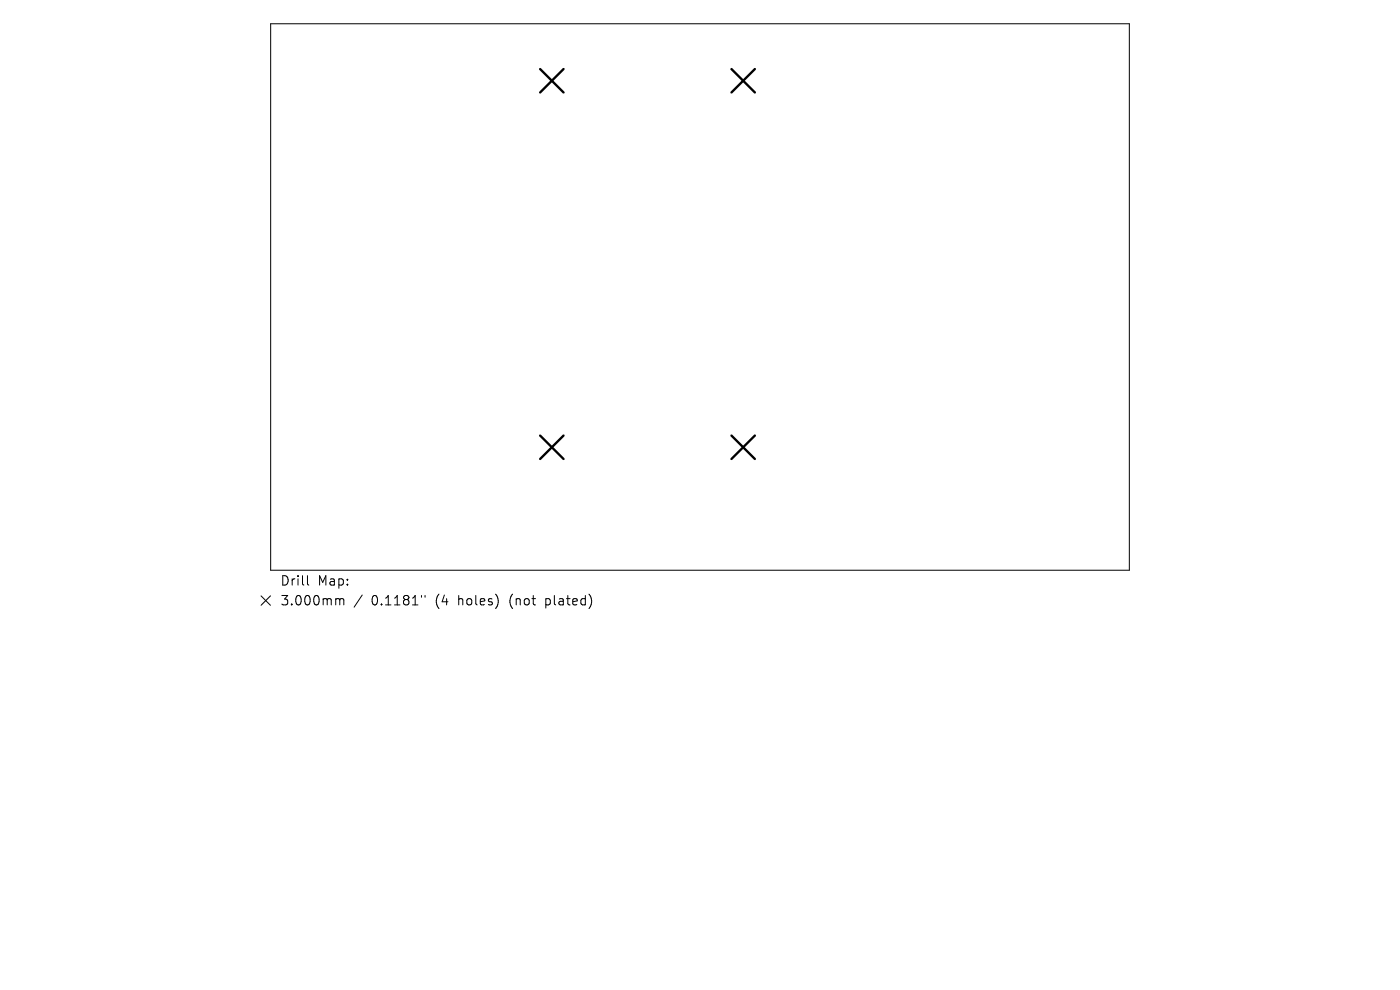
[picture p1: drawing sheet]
<svg xmlns="http://www.w3.org/2000/svg" width="297mm" height="210mm" viewBox="0 0 297 210" stroke-linecap="round" stroke-linejoin="round" font-family="sans-serif">
<defs><g id="words">
<g font-size="2.8">
<text x="59.4" y="124.5">Drill</text>
<text x="67.4" y="124.5">Map:</text>
<text x="59.4" y="128.7">3.000mm</text>
<text x="78.8" y="128.7">0.1181&quot;</text>
<text x="92.5" y="128.7">(4</text>
<text x="97.5" y="128.7">holes)</text>
<text x="108.6" y="128.7">(not</text>
<text x="116.4" y="128.7">plated)</text>
</g>
</g></defs>
<path d="M57.4 5h182.2v116h-182.2zM55.4 126.4l2 2M57.4 126.4l-2 2M65.2 122.1v1.7l.3 .3M71.5 127h.3l.3 .3M72.1 127.3l.3-.3 .4 .1 .1 1.2M72.1 127.3v1M76.8 126.2l-1.7 2.6M89.4 126.3v.4M90.2 126.3v.4" fill="none" stroke="#000" stroke-width=".21"/>
<path d="M114.6 14.6l5 5M119.6 14.6l-5 5M155.2 14.6l4.9 5M160.1 14.6l-4.9 5M114.6 92.4l5 5M119.6 92.4l-5 5M155.2 92.4l4.9 5M160.1 92.4l-4.9 5" fill="none" stroke="#000" stroke-width=".5"/>
<use href="#words"/>
</svg>
